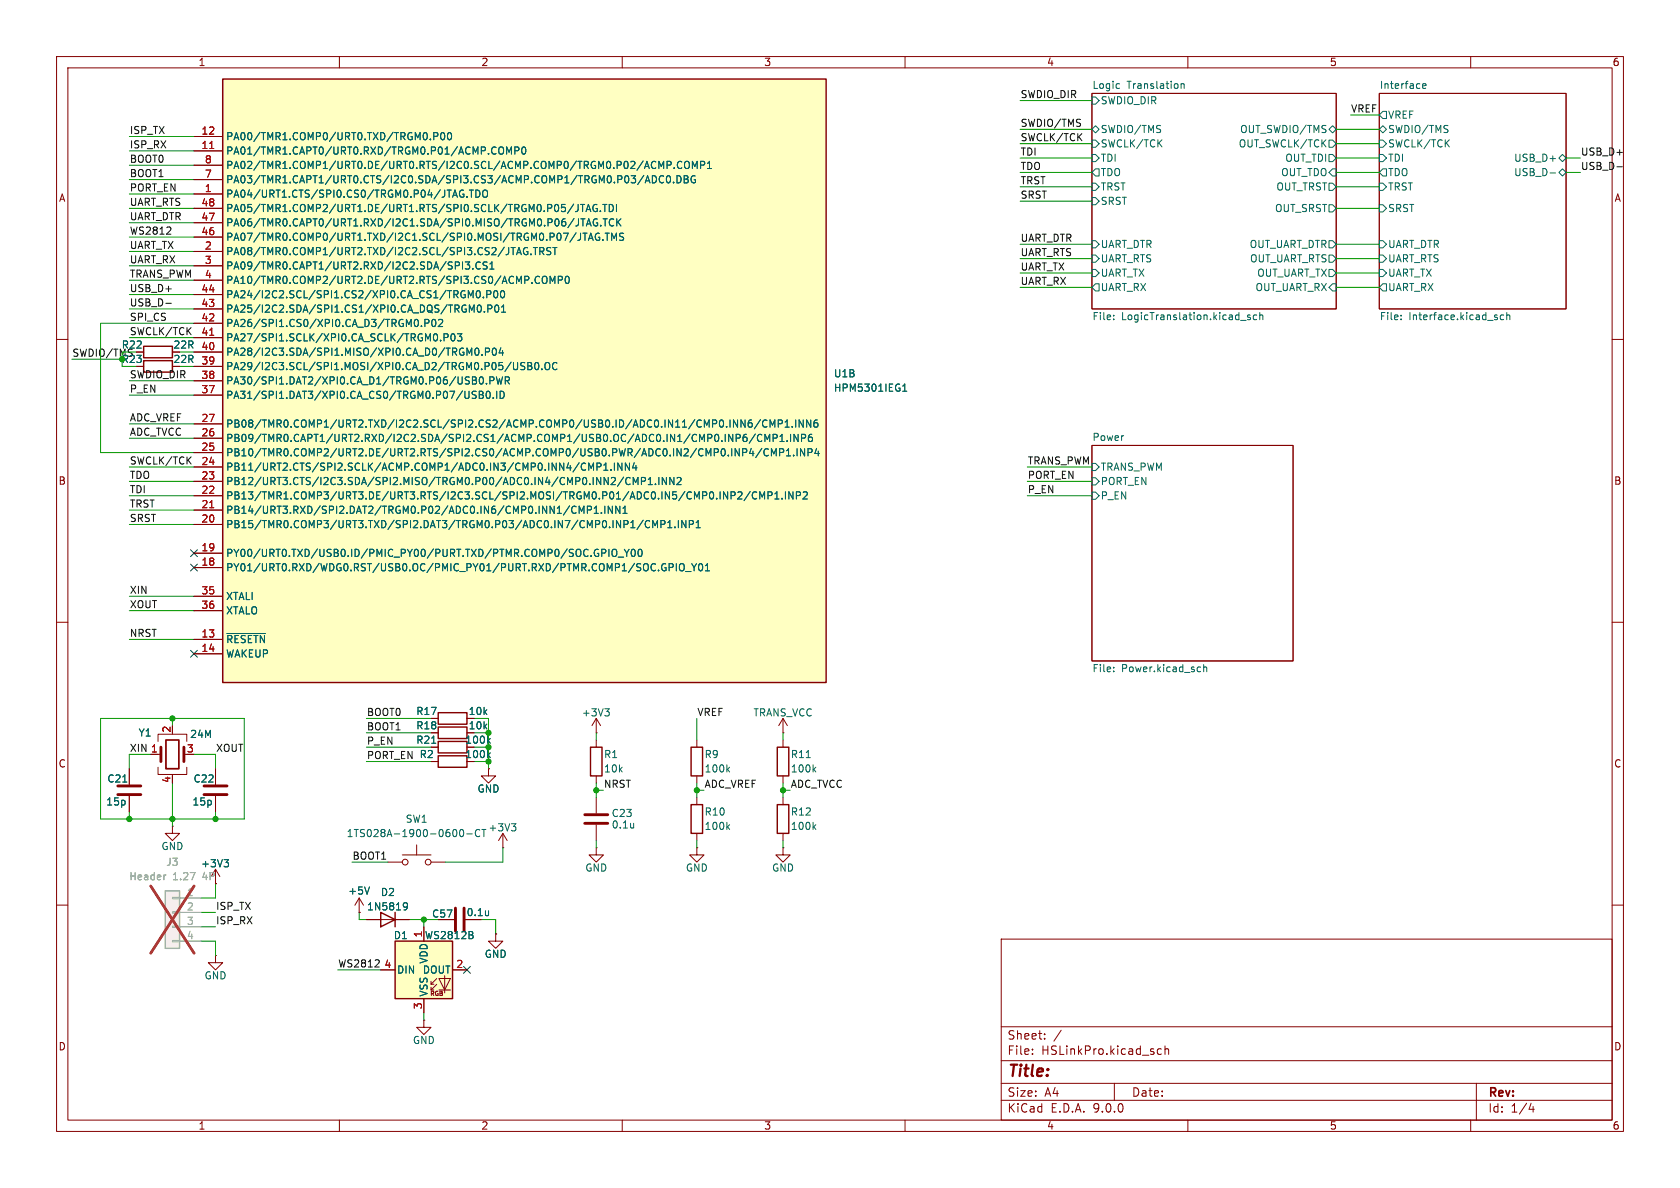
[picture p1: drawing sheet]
<svg xmlns="http://www.w3.org/2000/svg" width="297mm" height="210mm" viewBox="0 0 297 210" stroke-linecap="round" stroke-linejoin="round" font-family="sans-serif">
<defs><g id="words">
<text font-size="2.8" fill="#840000" x="178" y="190.9">Title:</text>
<g font-size="2.1" fill="#840000">
<text x="178" y="184">Sheet:</text>
<text x="178" y="186.7">File:</text>
<text x="184.1" y="186.7">HSLinkPro.kicad_sch</text>
<text x="178" y="196.9">KiCad</text>
<text x="178" y="194.1">Size:</text>
<text x="184.7" y="194.1">A4</text>
<text x="185.7" y="196.9">E.D.A.</text>
<text x="193.3" y="196.9">9.0.0</text>
<text x="200" y="194.1">Date:</text>
<text x="263" y="194.3">Rev:</text>
<text x="263" y="196.9">Id:</text>
<text x="267.1" y="196.9">1/4</text>
</g>
<g font-size="1.8" fill="#840000">
<text x="35" y="11.9">1</text>
<text x="85" y="11.9">2</text>
<text x="135" y="11.9">3</text>
<text x="185" y="11.9">4</text>
<text x="235" y="11.9">5</text>
<text x="285" y="11.9">6</text>
<text x="10.3" y="35.9">A</text>
<text x="285.3" y="35.9">A</text>
<text x="30.6" y="64.4">22R</text>
<text x="30.6" y="61.8">22R</text>
<text x="10.3" y="85.9">B</text>
<text x="285.3" y="85.9">B</text>
<text x="82.2" y="131.7">100k</text>
<text x="82.8" y="129.1">10k</text>
<text x="82.8" y="126.6">10k</text>
<text x="10.3" y="135.9">C</text>
<text x="82.2" y="134.2">100k</text>
<text x="285.3" y="135.9">C</text>
<text x="82.4" y="162.2">0.1u</text>
<text x="10.3" y="185.9">D</text>
<text x="285.3" y="185.9">D</text>
<text x="35" y="199.9">1</text>
<text x="85" y="199.9">2</text>
<text x="135" y="199.9">3</text>
<text x="185" y="199.9">4</text>
<text x="235" y="199.9">5</text>
<text x="285" y="199.9">6</text>
</g>
<g font-size="1.8" fill="#0f0f0f">
<text x="180.3" y="17.4">SWDIO_DIR</text>
<text x="22.9" y="23.8">ISP_TX</text>
<text x="180.3" y="22.5">SWDIO/TMS</text>
<text x="238.8" y="20">VREF</text>
<text x="22.9" y="28.9">BOOT0</text>
<text x="22.9" y="26.3">ISP_RX</text>
<text x="180.3" y="27.6">TDI</text>
<text x="180.3" y="25.1">SWCLK/TCK</text>
<text x="279.4" y="27.6">USB_D+</text>
<text x="22.9" y="33.9">PORT_EN</text>
<text x="22.9" y="31.4">BOOT1</text>
<text x="180.3" y="35.2">SRST</text>
<text x="180.3" y="32.7">TRST</text>
<text x="180.3" y="30.1">TDO</text>
<text x="279.4" y="30.1">USB_D-</text>
<text x="22.9" y="36.5">UART_RTS</text>
<text x="22.9" y="41.6">WS2812</text>
<text x="22.9" y="39">UART_DTR</text>
<text x="22.9" y="44.1">UART_TX</text>
<text x="22.9" y="46.6">UART_RX</text>
<text x="180.3" y="42.8">UART_DTR</text>
<text x="180.3" y="45.4">UART_RTS</text>
<text x="180.3" y="47.9">UART_TX</text>
<text x="22.9" y="49.2">TRANS_PWM</text>
<text x="22.9" y="51.7">USB_D+</text>
<text x="180.3" y="50.5">UART_RX</text>
<text x="22.9" y="56.8">SPI_CS</text>
<text x="22.9" y="59.3">SWCLK/TCK</text>
<text x="22.9" y="54.3">USB_D-</text>
<text x="22.9" y="69.5">P_EN</text>
<text x="22.9" y="67">SWDIO_DIR</text>
<text x="22.9" y="74.6">ADC_VREF</text>
<text x="22.9" y="77.1">ADC_TVCC</text>
<text x="22.9" y="82.2">SWCLK/TCK</text>
<text x="181.6" y="82.2">TRANS_PWM</text>
<text x="22.9" y="89.8">TRST</text>
<text x="22.9" y="87.3">TDI</text>
<text x="22.9" y="84.7">TDO</text>
<text x="181.6" y="84.7">PORT_EN</text>
<text x="181.6" y="87.3">P_EN</text>
<text x="22.9" y="92.4">SRST</text>
<text x="22.9" y="107.6">XOUT</text>
<text x="22.9" y="105.1">XIN</text>
<text x="22.9" y="112.7">NRST</text>
<text x="64.8" y="131.7">P_EN</text>
<text x="64.8" y="129.2">BOOT1</text>
<text x="64.8" y="126.7">BOOT0</text>
<text x="123.2" y="126.7">VREF</text>
<text x="22.9" y="133">XIN 1</text>
<text x="38.1" y="133">XOUT</text>
<text x="64.8" y="134.3">PORT_EN R2</text>
<text x="106.7" y="139.4">NRST</text>
<text x="124.5" y="139.4">ADC_VREF</text>
<text x="139.7" y="139.4">ADC_TVCC</text>
<text x="62.2" y="152.1">BOOT1</text>
<text x="38.1" y="160.9">ISP_TX</text>
<text x="38.1" y="163.5">ISP_RX</text>
<text x="59.7" y="171.1">WS2812</text>
</g>
<g font-size="1.8" fill="#006464">
<text x="193" y="15.8">Logic</text>
<text x="199.2" y="15.8">Translation</text>
<text x="243.8" y="15.8">Interface</text>
<text x="194.5" y="18.6">SWDIO_DIR</text>
<text x="194.5" y="23.7">SWDIO/TMS</text>
<text x="219.1" y="23.7">OUT_SWDIO/TMS</text>
<text x="245.3" y="21.2">VREF</text>
<text x="245.3" y="23.7">SWDIO/TMS</text>
<text x="39.9" y="25">PA00/TMR1.COMP0/URT0.TXD/TRGM0.P00</text>
<text x="39.9" y="27.5">PA01/TMR1.CAPT0/URT0.RXD/TRGM0.P01/ACMP.COMP0</text>
<text x="194.5" y="26.3">SWCLK/TCK</text>
<text x="194.5" y="28.8">TDI</text>
<text x="218.9" y="26.3">OUT_SWCLK/TCK</text>
<text x="227.1" y="28.8">OUT_TDI</text>
<text x="245.3" y="28.8">TDI</text>
<text x="245.3" y="26.3">SWCLK/TCK</text>
<text x="267.6" y="28.8">USB_D+</text>
<text x="39.9" y="30.1">PA02/TMR1.COMP1/URT0.DE/URT0.RTS/I2C0.SCL/ACMP.COMP0/TRGM0.P02/ACMP.COMP1</text>
<text x="39.9" y="32.6">PA03/TMR1.CAPT1/URT0.CTS/I2C0.SDA/SPI3.CS3/ACMP.COMP1/TRGM0.P03/ADC0.DBG</text>
<text x="39.9" y="35.2">PA04/URT1.CTS/SPI0.CS0/TRGM0.P04/JTAG.TDO</text>
<text x="194.5" y="33.9">TRST</text>
<text x="194.5" y="31.3">TDO</text>
<text x="225.5" y="33.9">OUT_TRST</text>
<text x="226.4" y="31.3">OUT_TDO</text>
<text x="245.3" y="33.9">TRST</text>
<text x="245.3" y="31.3">TDO</text>
<text x="267.6" y="31.3">USB_D-</text>
<text x="39.9" y="37.7">PA05/TMR1.COMP2/URT1.DE/URT1.RTS/SPI0.SCLK/TRGM0.P05/JTAG.TDI</text>
<text x="39.9" y="40.2">PA06/TMR0.CAPT0/URT1.RXD/I2C1.SDA/SPI0.MISO/TRGM0.P06/JTAG.TCK</text>
<text x="194.5" y="36.4">SRST</text>
<text x="225.3" y="37.7">OUT_SRST</text>
<text x="245.3" y="37.7">SRST</text>
<text x="39.9" y="42.8">PA07/TMR0.COMP0/URT1.TXD/I2C1.SCL/SPI0.MOSI/TRGM0.P07/JTAG.TMS</text>
<text x="39.9" y="45.3">PA08/TMR0.COMP1/URT2.TXD/I2C2.SCL/SPI3.CS2/JTAG.TRST</text>
<text x="39.9" y="47.9">PA09/TMR0.CAPT1/URT2.RXD/I2C2.SDA/SPI3.CS1</text>
<text x="194.5" y="46.6">UART_RTS</text>
<text x="194.5" y="44">UART_DTR</text>
<text x="220.8" y="44">OUT_UART_DTR</text>
<text x="220.9" y="46.6">OUT_UART_RTS</text>
<text x="245.3" y="46.6">UART_RTS</text>
<text x="245.3" y="44">UART_DTR</text>
<text x="39.9" y="50.4">PA10/TMR0.COMP2/URT2.DE/URT2.RTS/SPI3.CS0/ACMP.COMP0</text>
<text x="39.9" y="52.9">PA24/I2C2.SCL/SPI1.CS2/XPI0.CA_CS1/TRGM0.P00</text>
<text x="194.5" y="49.1">UART_TX</text>
<text x="194.5" y="51.7">UART_RX</text>
<text x="221.9" y="51.7">OUT_UART_RX</text>
<text x="222.2" y="49.1">OUT_UART_TX</text>
<text x="245.3" y="49.1">UART_TX</text>
<text x="245.3" y="51.7">UART_RX</text>
<text x="39.9" y="55.5">PA25/I2C2.SDA/SPI1.CS1/XPI0.CA_DQS/TRGM0.P01</text>
<text x="39.9" y="58">PA26/SPI1.CS0/XPI0.CA_D3/TRGM0.P02</text>
<text x="193" y="56.9">File:</text>
<text x="198.3" y="56.9">LogicTranslation.kicad_sch</text>
<text x="243.8" y="56.9">File:</text>
<text x="249.1" y="56.9">Interface.kicad_sch</text>
<text x="21.4" y="61.8">R22</text>
<text x="39.9" y="60.6">PA27/SPI1.SCLK/XPI0.CA_SCLK/TRGM0.P03</text>
<text x="39.9" y="63.1">PA28/I2C3.SDA/SPI1.MISO/XPI0.CA_D0/TRGM0.P04</text>
<text x="39.9" y="65.6">PA29/I2C3.SCL/SPI1.MOSI/XPI0.CA_D2/TRGM0.P05/USB0.OC</text>
<text x="39.9" y="68.2">PA30/SPI1.DAT2/XPI0.CA_D1/TRGM0.P06/USB0.PWR</text>
<text x="39.9" y="70.7">PA31/SPI1.DAT3/XPI0.CA_CS0/TRGM0.P07/USB0.ID</text>
<text x="147.3" y="66.9">U1B</text>
<text x="147.3" y="69.4">HPM5301IEG1</text>
<text x="39.9" y="75.8">PB08/TMR0.COMP1/URT2.TXD/I2C2.SCL/SPI2.CS2/ACMP.COMP0/USB0.ID/ADC0.IN11/CMP0.INN6/CMP1.INN6</text>
<text x="39.9" y="78.3">PB09/TMR0.CAPT1/URT2.RXD/I2C2.SDA/SPI2.CS1/ACMP.COMP1/USB0.OC/ADC0.IN1/CMP0.INP6/CMP1.INP6</text>
<text x="39.9" y="80.9">PB10/TMR0.COMP2/URT2.DE/URT2.RTS/SPI2.CS0/ACMP.COMP0/USB0.PWR/ADC0.IN2/CMP0.INP4/CMP1.INP4</text>
<text x="39.9" y="83.4">PB11/URT2.CTS/SPI2.SCLK/ACMP.COMP1/ADC0.IN3/CMP0.INN4/CMP1.INN4</text>
<text x="193" y="78">Power</text>
<text x="194.5" y="83.4">TRANS_PWM</text>
<text x="39.9" y="86">PB12/URT3.CTS/I2C3.SDA/SPI2.MISO/TRGM0.P00/ADC0.IN4/CMP0.INN2/CMP1.INN2</text>
<text x="39.9" y="88.5">PB13/TMR1.COMP3/URT3.DE/URT3.RTS/I2C3.SCL/SPI2.MOSI/TRGM0.P01/ADC0.IN5/CMP0.INP2/CMP1.INP2</text>
<text x="194.5" y="86">PORT_EN</text>
<text x="194.5" y="88.5">P_EN</text>
<text x="39.9" y="91">PB14/URT3.RXD/SPI2.DAT2/TRGM0.P02/ADC0.IN6/CMP0.INN1/CMP1.INN1</text>
<text x="39.9" y="93.6">PB15/TMR0.COMP3/URT3.TXD/SPI2.DAT3/TRGM0.P03/ADC0.IN7/CMP0.INP1/CMP1.INP1</text>
<text x="39.9" y="98.7">PY00/URT0.TXD/USB0.ID/PMIC_PY00/PURT.TXD/PTMR.COMP0/SOC.GPIO_Y00</text>
<text x="39.9" y="101.2">PY01/URT0.RXD/WDG0.RST/USB0.OC/PMIC_PY01/PURT.RXD/PTMR.COMP1/SOC.GPIO_Y01</text>
<text x="39.9" y="106.3">XTALI</text>
<text x="39.9" y="108.8">XTALO</text>
<text x="39.9" y="113.9">~{RESETN}</text>
<text x="39.9" y="116.4">WAKEUP</text>
<text x="193" y="119.2">File:</text>
<text x="198.3" y="119.2">Power.kicad_sch</text>
<text x="24.4" y="130.4">Y1</text>
<text x="33.5" y="130.7">24M</text>
<text x="73.5" y="129.1">R18</text>
<text x="73.5" y="131.7">R21</text>
<text x="73.5" y="126.6">R17</text>
<text x="102.8" y="126.8">+3V3</text>
<text x="133.1" y="126.8">TRANS_VCC</text>
<text x="74.1" y="134.2">R2</text>
<text x="106.7" y="134.2">R1</text>
<text x="106.7" y="136.8">10k</text>
<text x="124.5" y="134.2">R9</text>
<text x="124.5" y="136.8">100k</text>
<text x="139.7" y="134.2">R11</text>
<text x="139.7" y="136.8">100k</text>
<text x="18.7" y="142.6">15p</text>
<text x="18.9" y="138.5">C21</text>
<text x="33.9" y="142.6">15p</text>
<text x="34.1" y="138.5">C22</text>
<text x="84.3" y="140.3">GND</text>
<text x="61.2" y="148.2">1TS028A-1900-0600-CT</text>
<text x="71.6" y="145.6">SW1</text>
<text x="86.3" y="147.2">+3V3</text>
<text x="108" y="144.6">C23</text>
<text x="108" y="146.7">0.1u</text>
<text x="124.5" y="144.4">R10</text>
<text x="124.5" y="146.9">100k</text>
<text x="139.7" y="144.4">R12</text>
<text x="139.7" y="146.9">100k</text>
<text x="28.4" y="150.5">GND</text>
<text x="35.5" y="153.5">+3V3</text>
<text x="103.4" y="154.3">GND</text>
<text x="121.2" y="154.3">GND</text>
<text x="136.4" y="154.3">GND</text>
<text x="61.5" y="158.3">+5V</text>
<text x="64.8" y="161.1">1N5819</text>
<text x="67.2" y="158.6">D2</text>
<text x="69.5" y="166.2">D1</text>
<text x="75" y="166.2">WS2812B</text>
<text x="76.3" y="162.4">C57</text>
<text x="36.1" y="173.3">GND</text>
<text x="70.1" y="172.3">DIN</text>
<text x="74.7" y="172.3">DOUT</text>
<text x="75.8" y="170.5" transform="rotate(-90 75.8 170.5)">VDD</text>
<text x="85.6" y="169.5">GND</text>
<text x="75.8" y="176.3" transform="rotate(-90 75.8 176.3)">VSS</text>
<text x="72.9" y="184.8">GND</text>
</g>
<g font-size="1.8" fill="#a90000">
<text x="35.5" y="23.9">12</text>
<text x="35.5" y="26.4">11</text>
<text x="36.1" y="29">8</text>
<text x="36.1" y="31.5">7</text>
<text x="36.1" y="34">1</text>
<text x="35.5" y="36.6">48</text>
<text x="35.5" y="39.1">47</text>
<text x="35.5" y="41.7">46</text>
<text x="36.1" y="44.2">2</text>
<text x="36.1" y="46.7">3</text>
<text x="35.5" y="51.8">44</text>
<text x="36.1" y="49.3">4</text>
<text x="35.5" y="54.4">43</text>
<text x="35.5" y="56.9">42</text>
<text x="35.5" y="59.4">41</text>
<text x="35.5" y="62">40</text>
<text x="35.5" y="64.5">39</text>
<text x="35.5" y="67.1">38</text>
<text x="35.5" y="69.6">37</text>
<text x="35.5" y="74.7">27</text>
<text x="35.5" y="77.2">26</text>
<text x="35.5" y="79.8">25</text>
<text x="35.5" y="82.3">24</text>
<text x="35.5" y="84.8">23</text>
<text x="35.5" y="87.4">22</text>
<text x="35.5" y="89.9">21</text>
<text x="35.5" y="92.5">20</text>
<text x="35.5" y="97.5">19</text>
<text x="35.5" y="100.1">18</text>
<text x="35.5" y="105.2">35</text>
<text x="35.5" y="107.7">36</text>
<text x="35.5" y="112.8">13</text>
<text x="35.5" y="115.3">14</text>
<text x="30.2" y="129.6" transform="rotate(-90 30.2 129.6)">2</text>
<text x="26.6" y="133.1">1</text>
<text x="32.9" y="133.1">3</text>
<text x="30.2" y="138.5" transform="rotate(-90 30.2 138.5)">4</text>
<text x="74.7" y="165.8" transform="rotate(-90 74.7 165.8)">1</text>
<text x="67.9" y="171.2">4</text>
<text x="80.6" y="171.2">2</text>
<text x="74.7" y="178.5" transform="rotate(-90 74.7 178.5)">3</text>
</g>
<g font-size="1.8" fill="#009600">
<text x="12.7" y="63.2">SWDIO/TMS</text>
<text x="21.4" y="64.4">R23</text>
</g>
<g font-size="1.8" fill="#989898">
<text x="22.8" y="155.8">Header</text>
<text x="29.3" y="153.3">J3</text>
<text x="30.5" y="155.8">1.27</text>
<text x="35.9" y="155.8">4P</text>
</g>
<g font-size="1.8" fill="#aaa">
<text x="32.9" y="158.5">1</text>
<text x="32.9" y="161">2</text>
<text x="32.9" y="163.6">3</text>
<text x="32.9" y="166.1">4</text>
</g>
<text font-size="1.1" fill="#840000" x="75.9" y="176.3">RGB</text>
</g></defs>
<g fill="none" stroke="#840000" stroke-width=".18">
<path d="M10 10h277v190h-277zM12 12h273v186h-273zM60 10v2M110 10v2M160 10v2M193 16.5h43.2v38.1h-43.2zM210 10v2M243.8 16.5h33.1v38.1h-33.1zM260 10v2M10 60h2M193 78.7h35.6v38.1h-35.6zM285 60h2"/>
<path d="M10 110h2M285 110h2M76.2 129.5h1.3M76.2 134.6h1.3M76.2 132.1h1.3M10 160h2M177 166h108v32h-108zM285 160h2M60 198v2M110 198v2M160 198v2M177 194.5h108"/>
<path d="M177 191.5h108M177 187.5h108M177 181.5h108M182.5 186.3v.1M182.5 185.5v.1M184.7 183.6v.1M184.7 182.8v.1M187.6 182.1l-1.3 2M197 191.5v3M205.3 185.5l-.4-.1-.3 .3v.4l.1 .2h.6M206 185.5l.2-.1 .3 .1 .1 .9M206 184.9v1.5"/>
<path d="M210 198v2M260 198v2M261 191.5v6.5M270.7 195l-.4 1.1h.9M271 195.6v1"/>
</g>
<g fill="none" stroke="#006464" stroke-width=".18">
<path d="M193 17.1h.7l.6 .7-.6 .6h-.7zM197.8 14.8h.1M197.9 15.6h-.1M208.8 14.9l.2-.1h.3v.8M208.8 14.8v.8M244.5 19.7h.6v1.3h-.6l-.7-.7zM251.5 15.2l.6-.1-.1-.3h-.3l-.2 .2 .1 .6h.4M193 32.4h.7l.6 .6-.6 .7h-.7zM193 34.9h.7l.6 .7-.6 .6h-.7zM193 24.8h.7l.6 .6-.6 .6h-.7zM193 27.3h.7l.6 .6-.6 .7h-.7zM193.7 29.8h.6v1.3h-.6l-.7-.6z"/>
<path d="M193.7 22.2l.6 .7-.6 .6-.7-.6zM234.9 32.4h.7l.6 .6-.6 .7h-.7zM234.9 36.2h.7l.6 .6-.6 .7h-.7zM234.9 24.8h.7l.6 .6-.6 .6h-.7zM234.9 27.3h.7l.6 .6-.6 .7h-.7zM235.6 29.8h.6v1.3h-.6l-.7-.6zM235.6 22.2l.6 .7-.6 .6-.7-.6zM243.8 32.4h.7l.6 .6-.6 .7h-.7zM243.8 27.3h.7l.6 .6-.6 .7h-.7zM243.8 24.8h.7l.6 .6-.6 .6h-.7zM243.8 36.2h.7l.6 .6-.6 .7h-.7zM244.5 22.2l.6 .7-.6 .6-.7-.6z"/>
<path d="M244.5 29.8h.6v1.3h-.6l-.7-.6zM274 30.6h1M275.6 27.9l.6-.6 .7 .6-.7 .7zM275.6 30.5l.6-.7 .7 .7-.7 .6zM193 47.6h.7l.6 .7-.6 .6h-.7zM193 45.1h.7l.6 .6-.6 .7h-.7zM193 42.5h.7l.6 .7-.6 .6h-.7zM193.7 50.2h.6v1.2h-.6l-.7-.6zM196.9 55.7v.2M196.9 56.4v.1M219.3 56.6h1M221 55.7h-.3l-.2 .2 .1 .1 .4 .2v.3h-.5"/>
<path d="M222.2 55.7h-.4l-.2 .2 .1 .6h.5M222.7 55.8l.2-.1h.3l.1 .8M222.7 55.2v1.3M234.9 47.6h.7l.6 .7-.6 .6h-.7zM234.9 45.1h.7l.6 .6-.6 .7h-.7zM234.9 42.5h.7l.6 .7-.6 .6h-.7zM235.6 50.2h.6v1.2h-.6l-.7-.6zM243.8 47.6h.7l.6 .7-.6 .6h-.7zM243.8 45.1h.7l.6 .6-.6 .7h-.7zM243.8 42.5h.7l.6 .7-.6 .6h-.7zM244.5 50.2h.6v1.2h-.6l-.7-.6zM247.7 56.4v.1"/>
<path d="M247.7 55.7v.2M265.8 55.7h-.3l-.3 .2 .1 .6h.5M266.4 55.8l.2-.1h.3v.8M266.4 55.2v1.3M193 81.9h.7l.6 .7-.6 .6h-.7zM193 84.5h.7l.6 .6-.6 .6h-.7zM193 87h.7l.6 .6-.6 .7h-.7zM196.9 118.6v.1M196.9 118v.1M212.1 117.9l.2 .1M212.3 118.7h-.2M212.8 117.5v1.2"/>
<path d="M212.8 118l.2-.1 .3 .1v.7M76.3 131.4h.7M86.3 133.4l.4 .5M86.3 130.9l.4 .5M86.7 133.1l-.5 .5M86.7 130.5l-.5 .5"/>
</g>
<path d="M77.5 128.5h5v2.1h-5zM77.5 133.6h5v2h-5zM77.5 131.1h5v2h-5z" fill="none" stroke="#840000" stroke-width=".25"/>
<path d="M69.8 166.4h10.2v10.1h-10.2z" fill="#ffffc2"/>
<g fill="none" stroke="#840000" stroke-width=".18">
<path d="M24.1 64.8h1.3M24.1 62.2h1.3M26.7 133.4h1.7M27.9 131.1v-1.3h5.1v1.3M27.9 135.6v1.3h5.1v-1.3M30.5 136.9v.3M105.4 129.5h.1M105.4 127v2.5M105.4 130.8v1.3M105.4 137.2v1.2M105.4 127l-.8 1.3M105.4 127l.8 1.3"/>
<path d="M30.5 146.1v1.2h1.2l-1.2 1.3-1.3-1.3h1.3M30.5 146.1h.1M38.1 153.7l-.8 1.2M38.1 153.7l.8 1.2M38.1 153.7v2.5M63.5 158.8l-.8 1.2M63.5 158.8l.8 1.2M63.5 158.8v2.5M68.6 152.4h2.5M71.1 151.1h5.1M73.7 149.4v1.7M76.2 152.4h2.5"/>
<path d="M88.9 149.9h.1M88.9 147.3l-.8 1.3M88.9 147.3l.8 1.3M88.9 147.3v2.6M123.2 149.9v1.2h1.3l-1.3 1.3-1.3-1.3h1.3M123.2 149.9h.1M123.2 141v1.2M123.2 147.3v1.3M138.4 149.9v1.2h1.3l-1.3 1.3-1.2-1.3h1.2M138.4 149.9h.1M138.4 141v1.2M138.4 147.3v1.3"/>
<path d="M38.1 168.9v1.3h1.3l-1.3 1.3-1.3-1.3h1.3M38.1 168.9h.1M63.5 161.3h.1M64.8 162.6h7.6M67.3 171.5h2.5M74.9 163.8v2.6M74.9 176.5v2.6M76.2 174h.5M76.2 175h.5M77.2 173l-1 1v-.5M77.2 174l-1 1v-.5M77.6 173h2l-1 2z"/>
<path d="M77.6 175h2M78.6 172.5v3M80 171.5h2.5M74.9 180.3v1.3h1.3l-1.3 1.3-1.2-1.3h1.2M74.9 180.3h.1"/>
<circle cx="71.6" cy="152.4" r=".51"/>
<circle cx="75.7" cy="152.4" r=".51"/>
</g>
<path d="M25.4 63.8h5.1v2h-5.1zM25.4 61.2h5.1v2h-5.1zM104.4 132.1h2v5.1h-2zM122.2 142.2h2v5.1h-2zM137.4 142.2h2v5.1h-2zM67.3 161.3l2.5 1.3-2.5 1.2zM69.8 166.4h10.2v10.1h-10.2zM69.8 161.3v2.5" fill="none" stroke="#840000" stroke-width=".25"/>
<g fill="none" stroke="#006464" stroke-width=".18">
<path d="M106.9 125.3h.8l-.4 .5M107.5 125.8l.2 .2v.3l-.2 .3M39.6 152h.8l-.4 .4M40.2 152.4l.2 .3v.3l-.2 .2M65.3 156.8l-.4 1.3M71.4 159.6h.4l.2 .1a.84 .84 0 0 1-.3 1.2h-.3M81.4 146.8l.2-.2a.68 .68 0 0 1 .4 .7 .68 .68 0 0 1-.4 .6l-.2-.1-.2-.4zM82.5 147.4h1M84.8 146.8a.6 .6 0 0 0-.8 .4 .6 .6 0 0 0 .6 .7l.2-.1M85.2 146.6h.7M85.5 146.6v1.3M90.4 145.6h.8l-.4 .5"/>
<path d="M91 146.1l.2 .2v.3l-.2 .3M128.6 146.1l.4 .5M129 145.8l-.5 .5M143.9 146.1l.3 .5M144.2 145.8l-.5 .5M72 160.1l-.2 .3-.4-.1M83.5 165.3l.1 .2-.1 .4M83.5 164.8v.3"/>
</g>
<path d="M28.4 132.1v2.5M32.5 132.1v2.5" fill="none" stroke="#840000" stroke-width=".51"/>
<path d="M29.3 130.8h2.3v5.1h-2.3z" fill="none" stroke="#840000" stroke-width=".3"/>
<path d="M39.4 14h106.6v106.7h-106.6z" fill="#ffffc2"/>
<path d="M39.4 14h106.6v106.7h-106.6z" fill="none" stroke="#840000" stroke-width=".25"/>
<g fill="none" stroke="#840000" stroke-width=".18">
<path d="M34.3 24.1h5.1M34.3 26.7h5.1M34.3 29.2h5.1M34.3 31.8h5.1M34.3 34.3h5.1M34.3 36.8h5.1M34.3 39.4h5.1M34.3 41.9h5.1M34.3 44.5h5.1M34.3 47h5.1M34.3 49.5h5.1M34.3 52.1h5.1"/>
<path d="M34.3 54.6h5.1M34.3 57.2h5.1M34.3 59.7h5.1M34.3 62.2h5.1M34.3 64.8h5.1M34.3 67.3h5.1M34.3 69.9h5.1M34.3 74.9h5.1M34.3 77.5h5.1M34.3 80h5.1M34.3 82.6h5.1M34.3 85.1h5.1"/>
<path d="M34.3 87.6h5.1M34.3 90.2h5.1M34.3 92.7h5.1M34.3 97.8h5.1M34.3 100.3h5.1M34.3 105.4h5.1M34.3 108h5.1M34.3 113h5.1M34.3 115.6h5.1M22.9 135.9v2.8M38.1 135.9v2.8M138.4 129.5h.1"/>
<path d="M138.4 127l-.7 1.3M138.4 127l.8 1.3M138.4 127v2.5M22.9 140.7v2.8M38.1 140.7v2.8M105.4 149.9v1.2h1.3l-1.3 1.3-1.3-1.3h1.3M105.4 149.9h.1M105.4 141v2.8M105.4 145.8v2.8M77.5 162.6h2.8M87.6 165.1v1.3h1.3l-1.3 1.2-1.2-1.2h1.2M87.6 165.1h.1"/>
</g>
<g fill="none" stroke="#006464" stroke-width=".18">
<path d="M76.7 24.1l.6-.1 .1-.1v-.3l-.7-.2v1.3M78 23.6l.2-.2a.68 .68 0 0 1 .4 .7 .68 .68 0 0 1-.4 .6l-.2-.1-.1-.4zM79.3 23.5l.1-.1a.68 .68 0 0 1 .4 .7 .68 .68 0 0 1-.4 .6 .84 .84 0 0 1-.1-1.2zM81.6 33.6l.3 .1M81.8 34.3h.2v.4l-.4 .2M82.6 34.7v.2M83 33.6h.7M83.3 33.6v1.3M84.1 33.6a.64 .64 0 0 1 .8 .6 .64 .64 0 0 1-.8 .7zM85.5 33.7l.1-.1a.43 .43 0 0 1 .6 .4v.4a.42 .42 0 0 1-.4 .5 .42 .42 0 0 1-.5-.5v-.4zM88.2 26.2l.3-.2a.43 .43 0 0 1 .5 .4v.4a.43 .43 0 0 1-.3 .4 .43 .43 0 0 1-.5-.1M89.6 27.2v-1.2l.4 .9 .4-.9v1.2"/>
<path d="M91 26.6h.6l.1-.2v-.3l-.7-.1v1.2M92.4 26.1l.1-.1a.68 .68 0 0 1 .5 .6 .68 .68 0 0 1-.5 .6l-.1-.1-.2-.3zM102.2 36.1v.9l-.2 .3M102.6 36.1h.8M102.7 38.7h.7M103 36.1v1.3M103.1 38.7v1.2M103.6 37.4l.4-1.3 .4 1.3M103.7 39.9l.4-1.2 .4 1.2M103.7 37h.6M103.8 39.6h.6M105.5 36.2a.59 .59 0 0 0-.7 .6 .59 .59 0 0 0 .7 .5l.1-.4h-.2"/>
<path d="M105.6 38.7a.59 .59 0 0 0-.7 .6 .59 .59 0 0 0 .7 .6l.1-.5h-.3M106.1 37.3v.1M106.2 39.8v.1M106.6 36.1h.7M106.6 38.7h.7M106.9 36.1v1.3M107 38.7v1.2M107.7 36.1a.64 .64 0 0 1 .7 .7 .64 .64 0 0 1-.7 .6zM108.5 38.8a.6 .6 0 0 0-.8 .4 .6 .6 0 0 0 .6 .7l.2-.1M109 36.1v1.3M109 38.7v1.2M109.2 39.2l.6 .7"/>
<path d="M109.8 38.7l-.8 .7M114.1 32.3l.4-1.2 .4 1.2M114.2 32h.6M115.3 31.1a.64 .64 0 0 1 .8 .6 .64 .64 0 0 1-.8 .6zM116.9 29.4l.4-.9v1.3M117.3 31.2a.6 .6 0 0 0-.8 .4 .6 .6 0 0 0 .6 .7l.2-.1M117.9 29.2l.6-.1 .2-.2-.1-.3-.7-.1v1.3M118 31.1h.1a.68 .68 0 0 1 .5 .6 .68 .68 0 0 1-.5 .6 .84 .84 0 0 1-.1-1.2zM119.1 32.2v.1M119.2 29.7v.1M119.7 31.1a.64 .64 0 0 1 .7 .6 .64 .64 0 0 1-.7 .6zM120.5 28.6a.6 .6 0 0 0-.8 .5 .6 .6 0 0 0 .6 .7l.2-.1"/>
<path d="M121 31.1h.4l.2 .2-.2 .4 .2 .1 .1 .3-.3 .2h-.4zM121 31.7h.4M121.2 28.6l.1-.1a.43 .43 0 0 1 .6 .4v.5a.42 .42 0 0 1-.5 .4 .42 .42 0 0 1-.4-.4v-.5zM122.4 29.8v-1.3l.4 .9 .5-.9v1.3M122.9 31.1a.59 .59 0 0 0-.7 .6 .59 .59 0 0 0 .7 .6l.1-.5h-.3M123.9 29.2l.6-.1 .1-.2-.1-.3-.6-.1v1.3M125.1 29.8h.7M125.1 28.9l.3-.4v1.3M73.8 56.5l.2 .4-.2 .8M74.5 57.6v.1M75.1 57.1h.6l.1-.2v-.3l-.7-.1v1.2M76.4 56.6l.2-.1a.68 .68 0 0 1 .5 .6 .68 .68 0 0 1-.5 .6l-.2-.1-.1-.4z"/>
<path d="M77.5 56.6l.5-.1 .3 .3-.8 .9h.8M78.5 59.7l.6-.1 .1-.2v-.3l-.7-.1v1.3M79.9 59.1l.1-.1a.68 .68 0 0 1 .5 .6 .68 .68 0 0 1-.5 .7 .84 .84 0 0 1-.1-1.2zM80.9 59h.7l-.4 .5 .4 .1v.5l-.2 .2-.5-.2M82.3 46.3h.7l-.4 .5 .4 .1v.5l-.2 .2-.5-.2M82.8 51.4l.4 .9 .4-.9v1.2M83.4 54.8l.4-.9v1.3M83.6 47.4v.2M84.4 51.4h.1a.68 .68 0 0 1 .4 .6 .68 .68 0 0 1-.4 .6 .84 .84 0 0 1-.1-1.2zM84.5 54l.2-.1a.68 .68 0 0 1 .4 .7 .68 .68 0 0 1-.4 .6 .84 .84 0 0 1-.2-1.2zM84.9 46.4a.6 .6 0 0 0-.8 .4 .6 .6 0 0 0 .6 .8l.2-.2M85.5 52.5v.1"/>
<path d="M85.6 55.1v.1M86.1 52h.6l.1-.2-.1-.3-.6-.1v1.2M86.1 46.4l-.5-.1-.1 .1v.4l.5 .2 .1 .3-.2 .3-.5-.1M86.2 54.6l.6-.1 .2-.2-.1-.3-.7-.1v1.3M86.6 47.6h.7M86.6 46.7l.4-.4v1.3M87.4 51.5l.2-.1a.68 .68 0 0 1 .4 .6 .68 .68 0 0 1-.4 .6l-.2-.1-.1-.3zM87.6 54l.2-.1a.68 .68 0 0 1 .4 .7 .68 .68 0 0 1-.4 .6l-.2-.1-.1-.4zM88.7 51.4h.1a.68 .68 0 0 1 .4 .6 .68 .68 0 0 1-.4 .6 .84 .84 0 0 1-.1-1.2zM88.7 54.3l.3-.4v1.3M88.7 55.2h.7M92.5 44.5l.2 .3 .3 .2 .3-.1v-.4h-.2"/>
<path d="M93.3 43.8h-.5l-.3 .5M93.9 44.9v.1M94.3 43.8h.7M94.6 49.8l.4 .3 .4-.1M94.6 43.8v1.2M95.4 49l-.4-.2-.4 .3M95.4 44.4h.6l.2-.2-.1-.3-.7-.1v1.2M95.7 44.4l.5 .6M95.9 49l.3-.2a.43 .43 0 0 1 .5 .5v.4a.42 .42 0 0 1-.4 .4 .42 .42 0 0 1-.4-.4zM97.2 50.1v-1.3l.5 .9 .4-.9v1.3M97.4 43.8h-.5l-.2 .1v.3l.5 .3 .2 .3-.3 .2h-.5M97.7 43.8h.8"/>
<path d="M98.1 43.8v1.2M98.7 49.5l.6-.1 .1-.1v-.3l-.7-.2v1.3M100.1 48.9l.1-.1a.68 .68 0 0 1 .5 .7 .68 .68 0 0 1-.5 .6 .84 .84 0 0 1-.1-1.2zM103.1 41.2h.7M103.4 41.2v1.3M104 42.5l.4-1.3 .5 1.3M104.1 42.1h.6M106 41.3a.59 .59 0 0 0-.8 .6 .59 .59 0 0 0 .8 .5v-.5h-.2M106.6 42.4v.1M107 41.2h.7M107.3 41.2v1.3M108.1 42.5v-1.3l.5 .9 .4-.9v1.3"/>
<path d="M110.3 41.3l-.5-.1-.2 .1v.4l.5 .2 .2 .3-.3 .3-.5-.1M77.9 60.1v.2M83 62.4l.4-.9v1.3M83.5 69.5l.7 .6-.3 .3h-.4M84.1 61.7l.1-.2a.68 .68 0 0 1 .5 .7 .68 .68 0 0 1-.5 .6l-.1-.1-.2-.4zM84.2 69.2h-.5l-.2 .2M84.7 69.2h.5l.2 .2-.2 .4 .2 .1 .1 .3-.3 .2h-.5zM84.7 69.8h.5M84.9 66.7l.1-.1a.68 .68 0 0 1 .5 .7 .68 .68 0 0 1-.5 .6l-.1-.1-.2-.4zM85.2 62.7v.1M85.8 62.2l.6-.1 .1-.1v-.3l-.7-.2v1.3M86 67.8v.1"/>
<path d="M86.1 69.2h.1a.68 .68 0 0 1 .5 .6 .68 .68 0 0 1-.5 .6 .84 .84 0 0 1-.1-1.2zM86.6 67.3l.6-.1 .1-.2v-.3l-.7-.1v1.3M87.2 70.3v.1M87.2 61.6l.1-.1a.68 .68 0 0 1 .5 .7 .68 .68 0 0 1-.5 .6 .84 .84 0 0 1-.1-1.2zM87.8 66.6l.3 1.3 .2-.9 .2 .9 .3-1.3M87.8 69.2v1.2M88.4 69.2a.64 .64 0 0 1 .8 .6 .64 .64 0 0 1-.8 .6zM88.5 61.5l-.3 .9h.8M88.8 62v.8M89.3 67.3l.6-.1 .2-.2-.1-.3-.7-.1v1.3M89.6 67.3l.5 .6M91.5 64.1v1l-.2 .2"/>
<path d="M92.8 64.1h-.5l-.2 .1v.4l.6 .2 .1 .3-.3 .2h-.5M93.3 64.1h.4l.3 .2-.3 .4 .3 .1v.3l-.2 .2h-.5zM93.3 64.7h.4M94.7 64.1h.1a.68 .68 0 0 1 .5 .6 .68 .68 0 0 1-.5 .6 .84 .84 0 0 1-.1-1.2zM95.8 65.2v.1M96.4 64.3l.2-.2a.43 .43 0 0 1 .6 .4v.4a.42 .42 0 0 1-.4 .5 .42 .42 0 0 1-.5-.5zM98.5 64.2a.6 .6 0 0 0-.9 .4 .6 .6 0 0 0 .6 .7l.3-.1M131 74.2l.7 1.3v-1.3M132 76.8h-.4a.86 .86 0 0 0 0 1.2l.4-.1 .1-.4-.3-.2h-.2l-.2 .2M132.8 79.3l-.3 .9h.8M132.9 74.2l-.4 .1a.86 .86 0 0 0 0 1.2l.4-.1 .1-.4-.3-.3h-.2l-.2 .3M133.1 79.7v.9"/>
<path d="M133.5 76.7l-1.1 1.7M134.4 74.2l-1 1.6M134.7 79.3l-1.1 1.6M134.7 76.9a.6 .6 0 0 0-.9 .4 .6 .6 0 0 0 .6 .7l.3-.1M135.2 78v-1.2l.5 .9 .4-.9v1.2M135.6 74.4a.6 .6 0 0 0-.8 .4 .6 .6 0 0 0 .5 .7l.3-.1M135.8 79.4a.6 .6 0 0 0-.8 .5 .6 .6 0 0 0 .6 .7l.2-.1M136.1 75.5v-1.3l.5 .9 .4-.9v1.3M136.7 77.4h.6l.1-.2-.1-.3-.6-.1v1.2M137.6 74.9l.6-.1 .1-.1v-.3l-.7-.2v1.3M137.8 80l.6-.1 .2-.2-.1-.3-.7-.1v1.3M137.9 78h.7"/>
<path d="M137.9 77.1l.4-.3v1.2M138.8 75.5h.7M138.8 74.6l.4-.4v1.3M139 79.7l.4-.4v1.3M139.2 77.9v.1M139.8 76.8v1.2M140.1 75.4v.1M140.7 74.2v1.3M140.9 79.3v1.3M141.1 76.8v1.2l-.7-1.2v1.2M141.7 77.4h.6l.1-.2v-.3l-.7-.1v1.2M142 74.2v1.3l-.7-1.3v1.3"/>
<path d="M142.2 79.3v1.3l-.7-1.3v1.3M142.8 80l.7-.1 .1-.2-.1-.3-.7-.1v1.3M143.3 74.2v1.3l-.7-1.3v1.3M143.5 76.8h-.3a.86 .86 0 0 0 0 1.2l.4-.1v-.4l-.2-.2h-.2l-.3 .2M144.4 79.3l-.3 .9h.7M144.5 74.2l-.4 .1a.86 .86 0 0 0 0 1.2l.4-.1 .1-.4-.2-.3h-.3l-.2 .3M144.7 79.7v.9M159.6 69.2h.7M159.6 68.3l.3-.4v1.3M101.6 89.5l.2 .1M101.8 90.6l-.2 .1M102.4 90.7v-1.2l.4 .9 .4-.9v1.2"/>
<path d="M103.8 90.1h.6l.2-.2-.1-.3-.7-.1v1.2M104.1 83.1v-1.2l.4 .9 .4-.9v1.2M105.1 90.7h.7M105.1 89.8l.3-.3v1.2M105.5 82.5h.6l.2-.2-.1-.3-.7-.1v1.2M106.3 90.6v.1M106.4 97.1h.5l.2 .2-.1 .4-.6 .1M106.7 83.1h.8M106.7 82.2l.4-.3v1.2M106.9 89.5v1.2M107.7 97.1v1.3M108 83v.1"/>
<path d="M108.3 97.3l.2-.2a.43 .43 0 0 1 .5 .4v.4a.42 .42 0 0 1-.4 .5 .42 .42 0 0 1-.4-.5zM108.3 89.5v1.2l-.8-1.2v1.2M108.6 81.9v1.2M109.3 98.5h1M109.6 89.5v1.2l-.7-1.2v1.2M109.9 81.9v1.2l-.7-1.2v1.2M110.1 90.7h.8M110.1 89.8l.4-.3v1.2M110.3 84.3l-1.1 1.7M110.4 97.1l.4 .7M110.8 97.8v.6M111.2 97.1l-.4 .7"/>
<path d="M111.3 81.9v1.2l-.7-1.2v1.2M111.4 84.5a.6 .6 0 0 0-.8 .4 .6 .6 0 0 0 .6 .8l.2-.2M111.7 97.2l.2-.1a.68 .68 0 0 1 .4 .6 .68 .68 0 0 1-.4 .7l-.2-.2-.1-.3zM111.9 85.7v-1.3l.5 .9 .4-.9v1.3M112.1 81.8l-.3 .9h.8M112.4 82.3v.8M113 97.2l.1-.1a.68 .68 0 0 1 .4 .6 .68 .68 0 0 1-.4 .7 .84 .84 0 0 1-.1-1.2zM113.4 85.1l.6-.1 .1-.2v-.3l-.7-.1v1.3M113.7 92l-1.1 1.6M114.6 85.7h.7M114.6 84.8l.4-.4v1.3M114.8 92.1a.6 .6 0 0 0-.8 .5 .6 .6 0 0 0 .6 .7l.2-.1"/>
<path d="M115.4 93.3v-1.3l.4 .9 .4-.9v1.3M115.9 85.5v.2M116.5 84.4v1.3M116.8 92.7l.6-.1 .2-.2-.1-.3-.7-.1v1.3M117.2 99.7h.5M117.8 84.4v1.3l-.7-1.3v1.3M118.1 92.4l.3-.4v1.3M118.1 93.3h.7M119.1 84.4v1.3l-.7-1.3v1.3M119.3 93.2v.1M119.6 99.6v1.3M119.7 84.5l.5-.1 .2 .4-.8 .9h.8"/>
<path d="M119.9 92v1.3M120.2 99.8l.2-.2a.43 .43 0 0 1 .6 .5v.4a.42 .42 0 0 1-.5 .4 .42 .42 0 0 1-.4-.4zM121.3 92v1.3l-.8-1.3v1.3M121.9 92.7l.6-.1 .1-.2-.1-.3-.6-.1v1.3M122.3 99.6l.4 .7M123.1 93.3h.7M123.1 92.4l.3-.4v1.3M123.1 99.6l-.4 .7M123.6 99.8l.2-.2a.68 .68 0 0 1 .4 .7 .68 .68 0 0 1-.4 .6l-.2-.1-.1-.4zM129.9 87.1v.4M130.5 87.1l.4-.2 .3 .4-.8 .9h.8M132.6 86.9l-1.1 1.6"/>
<path d="M133.8 87.1a.6 .6 0 0 0-.9 .4 .6 .6 0 0 0 .6 .7l.3-.1M134.3 88.2v-1.3l.4 .9 .5-.9v1.3M135.8 87.6l.6-.1 .1-.1-.1-.3-.6-.2v1.3M136.4 80.6v-1.3l.4 .9 .4-.9v1.3M137 88.2h.7M137 87.3l.3-.4v1.3M138.3 88.1v.1M138.9 86.9v1.3M139 80.6h.8M140.2 86.9v1.3l-.7-1.3v1.3M140.3 80.5v.1M140.8 87.6l.6-.1 .1-.1v-.3l-.7-.2v1.3"/>
<path d="M142 87.1l.5-.2 .2 .4-.8 .9h.8M40.1 112h6.8M117.5 100.4h.3v.4l-.3 .1-.3-.1M118.3 100.3l.6-.1 .1-.1v-.3l-.7-.2v1.3M121.2 101h1M122.7 100.3v.6M124.7 100.9h.7M124.7 100l.4-.4v1.3M21.7 138.2h.7M112 145.5v.9M112 146.3h.1M86.4 161v.9"/>
<path d="M86.4 161.7l-.1 .1"/>
</g>
<path d="M37.1 26.3h.7M37.1 59.3h.7M37.1 89.8h.7" fill="none" stroke="#a90000" stroke-width=".18"/>
<path d="M20.8 138.9h4.1M36.1 138.9h4M20.8 140.5h4.1M36.1 140.5h4M103.4 144h4M103.4 145.5h4M80.5 160.5v4.1M82 160.5v4.1" fill="none" stroke="#840000" stroke-width=".51"/>
<path d="M29.2 157.5h2.5v10.1h-2.5z" fill="#f0f0f0"/>
<path d="M29.2 157.5h2.5v10.1h-2.5z" fill="none" stroke="#a1a1a1" stroke-width=".25"/>
<path d="M30.5 158.6h1.2v.3h-1.2zM31.7 158.8h3.9M30.5 161.2h1.2v.2h-1.2zM30.5 163.7h1.2v.3h-1.2zM30.5 166.2h1.2v.3h-1.2zM31.7 161.3h3.9M31.7 163.8h3.9M31.7 166.4h3.9" fill="none" stroke="#a1a1a1" stroke-width=".18"/>
<path d="M29.3 154.7h-.2" fill="none" stroke="#989898" stroke-width=".18"/>
<path d="M26.6 156.6l7.7 11.9M34.3 156.6l-7.7 11.9" fill="none" stroke="#e12e31" stroke-width=".46"/>
<path d="M77.5 126h5v2h-5zM122.2 132.1h2v5.1h-2zM137.4 132.1h2v5.1h-2z" fill="none" stroke="#840000" stroke-width=".25"/>
<g fill="none" stroke="#840000" stroke-width=".18">
<path d="M34.3 24.1h5.1M34.3 26.7h5.1M34.3 29.2h5.1M34.3 31.8h5.1M34.3 34.3h5.1M34.3 36.8h5.1M34.3 39.4h5.1M34.3 41.9h5.1M34.3 44.5h5.1M34.3 47h5.1M34.3 49.5h5.1M34.3 52.1h5.1"/>
<path d="M34.3 54.6h5.1M34.3 57.2h5.1M34.3 59.7h5.1M24.1 64.8h1.3M24.1 62.2h1.3M34.3 64.8h5.1M34.3 62.2h5.1M34.3 67.3h5.1M34.3 69.9h5.1M34.3 74.9h5.1M34.3 77.5h5.1M34.3 80h5.1"/>
<path d="M34.3 82.6h5.1M34.3 85.1h5.1M34.3 87.6h5.1M34.3 90.2h5.1M34.3 92.7h5.1M34.3 97.8h5.1M34.3 100.3h5.1M34.3 105.4h5.1M34.3 108h5.1M34.3 113h5.1M34.3 115.6h5.1M22.9 135.9v2.8"/>
<path d="M26.7 133.4h1.2M38.1 135.9v2.8M76.2 127h1.3M76.2 129.5h1.3M76.2 134.6h1.3M76.2 132.1h1.3M86.4 135.9v1.3h1.2l-1.2 1.2-1.3-1.2h1.3M86.4 135.9h.1M123.2 130.8v1.3M123.2 137.2v1.2M138.4 130.8v1.3M138.4 137.2v1.2"/>
<path d="M22.9 140.7v2.8M38.1 140.7v2.8M63.5 161.3h.1M64.8 162.6h2.5M67.3 171.5h2.5M69.8 162.6h2.6M74.9 163.8v2.6M74.9 176.5v2.6M77.5 162.6h2.8M80 171.5h2.5M87.6 165.1h.1"/>
</g>
<g fill="none" stroke="#006464" stroke-width=".18">
<path d="M76.7 24.1l.6-.1 .1-.1v-.3l-.7-.2v1.3M78 23.6l.2-.2a.68 .68 0 0 1 .4 .7 .68 .68 0 0 1-.4 .6l-.2-.1-.1-.4zM79.3 23.5l.1-.1a.68 .68 0 0 1 .4 .7 .68 .68 0 0 1-.4 .6 .84 .84 0 0 1-.1-1.2zM81.6 33.6l.3 .1M81.8 34.3h.2v.4l-.4 .2M82.6 34.7v.2M83 33.6h.7M83.3 33.6v1.3M84.1 33.6a.64 .64 0 0 1 .8 .6 .64 .64 0 0 1-.8 .7zM85.5 33.7l.1-.1a.43 .43 0 0 1 .6 .4v.4a.42 .42 0 0 1-.4 .5 .42 .42 0 0 1-.5-.5v-.4zM88.2 26.2l.3-.2a.43 .43 0 0 1 .5 .4v.4a.43 .43 0 0 1-.3 .4 .43 .43 0 0 1-.5-.1M89.6 27.2v-1.2l.4 .9 .4-.9v1.2"/>
<path d="M91 26.6h.6l.1-.2v-.3l-.7-.1v1.2M92.4 26.1l.1-.1a.68 .68 0 0 1 .5 .6 .68 .68 0 0 1-.5 .6l-.1-.1-.2-.3zM102.2 36.1v.9l-.2 .3M102.6 36.1h.8M102.7 38.7h.7M103 36.1v1.3M103.1 38.7v1.2M103.6 37.4l.4-1.3 .4 1.3M103.7 39.9l.4-1.2 .4 1.2M103.7 37h.6M103.8 39.6h.6M105.5 36.2a.59 .59 0 0 0-.7 .6 .59 .59 0 0 0 .7 .5l.1-.4h-.2"/>
<path d="M105.6 38.7a.59 .59 0 0 0-.7 .6 .59 .59 0 0 0 .7 .6l.1-.5h-.3M106.1 37.3v.1M106.2 39.8v.1M106.6 36.1h.7M106.6 38.7h.7M106.9 36.1v1.3M107 38.7v1.2M107.7 36.1a.64 .64 0 0 1 .7 .7 .64 .64 0 0 1-.7 .6zM108.5 38.8a.6 .6 0 0 0-.8 .4 .6 .6 0 0 0 .6 .7l.2-.1M109 36.1v1.3M109 38.7v1.2M109.2 39.2l.6 .7"/>
<path d="M109.8 38.7l-.8 .7M114.1 32.3l.4-1.2 .4 1.2M114.2 32h.6M115.3 31.1a.64 .64 0 0 1 .8 .6 .64 .64 0 0 1-.8 .6zM116.9 29.4l.4-.9v1.3M117.3 31.2a.6 .6 0 0 0-.8 .4 .6 .6 0 0 0 .6 .7l.2-.1M117.9 29.2l.6-.1 .2-.2-.1-.3-.7-.1v1.3M118 31.1h.1a.68 .68 0 0 1 .5 .6 .68 .68 0 0 1-.5 .6 .84 .84 0 0 1-.1-1.2zM119.1 32.2v.1M119.2 29.7v.1M119.7 31.1a.64 .64 0 0 1 .7 .6 .64 .64 0 0 1-.7 .6zM120.5 28.6a.6 .6 0 0 0-.8 .5 .6 .6 0 0 0 .6 .7l.2-.1"/>
<path d="M121 31.1h.4l.2 .2-.2 .4 .2 .1 .1 .3-.3 .2h-.4zM121 31.7h.4M121.2 28.6l.1-.1a.43 .43 0 0 1 .6 .4v.5a.42 .42 0 0 1-.5 .4 .42 .42 0 0 1-.4-.4v-.5zM122.4 29.8v-1.3l.4 .9 .5-.9v1.3M122.9 31.1a.59 .59 0 0 0-.7 .6 .59 .59 0 0 0 .7 .6l.1-.5h-.3M123.9 29.2l.6-.1 .1-.2-.1-.3-.6-.1v1.3M125.1 29.8h.7M125.1 28.9l.3-.4v1.3M73.8 56.5l.2 .4-.2 .8M74.5 57.6v.1M75.1 57.1h.6l.1-.2v-.3l-.7-.1v1.2M76.4 56.6l.2-.1a.68 .68 0 0 1 .5 .6 .68 .68 0 0 1-.5 .6l-.2-.1-.1-.4z"/>
<path d="M77.5 56.6l.5-.1 .3 .3-.8 .9h.8M78.5 59.7l.6-.1 .1-.2v-.3l-.7-.1v1.3M79.9 59.1l.1-.1a.68 .68 0 0 1 .5 .6 .68 .68 0 0 1-.5 .7 .84 .84 0 0 1-.1-1.2zM80.9 59h.7l-.4 .5 .4 .1v.5l-.2 .2-.5-.2M82.3 46.3h.7l-.4 .5 .4 .1v.5l-.2 .2-.5-.2M82.8 51.4l.4 .9 .4-.9v1.2M83.4 54.8l.4-.9v1.3M83.6 47.4v.2M84.4 51.4h.1a.68 .68 0 0 1 .4 .6 .68 .68 0 0 1-.4 .6 .84 .84 0 0 1-.1-1.2zM84.5 54l.2-.1a.68 .68 0 0 1 .4 .7 .68 .68 0 0 1-.4 .6 .84 .84 0 0 1-.2-1.2zM84.9 46.4a.6 .6 0 0 0-.8 .4 .6 .6 0 0 0 .6 .8l.2-.2M85.5 52.5v.1"/>
<path d="M85.6 55.1v.1M86.1 52h.6l.1-.2-.1-.3-.6-.1v1.2M86.1 46.4l-.5-.1-.1 .1v.4l.5 .2 .1 .3-.2 .3-.5-.1M86.2 54.6l.6-.1 .2-.2-.1-.3-.7-.1v1.3M86.6 47.6h.7M86.6 46.7l.4-.4v1.3M87.4 51.5l.2-.1a.68 .68 0 0 1 .4 .6 .68 .68 0 0 1-.4 .6l-.2-.1-.1-.3zM87.6 54l.2-.1a.68 .68 0 0 1 .4 .7 .68 .68 0 0 1-.4 .6l-.2-.1-.1-.4zM88.7 51.4h.1a.68 .68 0 0 1 .4 .6 .68 .68 0 0 1-.4 .6 .84 .84 0 0 1-.1-1.2zM88.7 54.3l.3-.4v1.3M88.7 55.2h.7M92.5 44.5l.2 .3 .3 .2 .3-.1v-.4h-.2"/>
<path d="M93.3 43.8h-.5l-.3 .5M93.9 44.9v.1M94.3 43.8h.7M94.6 49.8l.4 .3 .4-.1M94.6 43.8v1.2M95.4 49l-.4-.2-.4 .3M95.4 44.4h.6l.2-.2-.1-.3-.7-.1v1.2M95.7 44.4l.5 .6M95.9 49l.3-.2a.43 .43 0 0 1 .5 .5v.4a.42 .42 0 0 1-.4 .4 .42 .42 0 0 1-.4-.4zM97.2 50.1v-1.3l.5 .9 .4-.9v1.3M97.4 43.8h-.5l-.2 .1v.3l.5 .3 .2 .3-.3 .2h-.5M97.7 43.8h.8"/>
<path d="M98.1 43.8v1.2M98.7 49.5l.6-.1 .1-.1v-.3l-.7-.2v1.3M100.1 48.9l.1-.1a.68 .68 0 0 1 .5 .7 .68 .68 0 0 1-.5 .6 .84 .84 0 0 1-.1-1.2zM103.1 41.2h.7M103.4 41.2v1.3M104 42.5l.4-1.3 .5 1.3M104.1 42.1h.6M106 41.3a.59 .59 0 0 0-.8 .6 .59 .59 0 0 0 .8 .5v-.5h-.2M106.6 42.4v.1M107 41.2h.7M107.3 41.2v1.3M108.1 42.5v-1.3l.5 .9 .4-.9v1.3"/>
<path d="M110.3 41.3l-.5-.1-.2 .1v.4l.5 .2 .2 .3-.3 .3-.5-.1M77.9 60.1v.2M83 62.4l.4-.9v1.3M83.5 69.5l.7 .6-.3 .3h-.4M84.1 61.7l.1-.2a.68 .68 0 0 1 .5 .7 .68 .68 0 0 1-.5 .6l-.1-.1-.2-.4zM84.2 69.2h-.5l-.2 .2M84.7 69.2h.5l.2 .2-.2 .4 .2 .1 .1 .3-.3 .2h-.5zM84.7 69.8h.5M84.9 66.7l.1-.1a.68 .68 0 0 1 .5 .7 .68 .68 0 0 1-.5 .6l-.1-.1-.2-.4zM85.2 62.7v.1M85.8 62.2l.6-.1 .1-.1v-.3l-.7-.2v1.3M86 67.8v.1"/>
<path d="M86.1 69.2h.1a.68 .68 0 0 1 .5 .6 .68 .68 0 0 1-.5 .6 .84 .84 0 0 1-.1-1.2zM86.6 67.3l.6-.1 .1-.2v-.3l-.7-.1v1.3M87.2 70.3v.1M87.2 61.6l.1-.1a.68 .68 0 0 1 .5 .7 .68 .68 0 0 1-.5 .6 .84 .84 0 0 1-.1-1.2zM87.8 66.6l.3 1.3 .2-.9 .2 .9 .3-1.3M87.8 69.2v1.2M88.4 69.2a.64 .64 0 0 1 .8 .6 .64 .64 0 0 1-.8 .6zM88.5 61.5l-.3 .9h.8M88.8 62v.8M89.3 67.3l.6-.1 .2-.2-.1-.3-.7-.1v1.3M89.6 67.3l.5 .6M91.5 64.1v1l-.2 .2"/>
<path d="M92.8 64.1h-.5l-.2 .1v.4l.6 .2 .1 .3-.3 .2h-.5M93.3 64.1h.4l.3 .2-.3 .4 .3 .1v.3l-.2 .2h-.5zM93.3 64.7h.4M94.7 64.1h.1a.68 .68 0 0 1 .5 .6 .68 .68 0 0 1-.5 .6 .84 .84 0 0 1-.1-1.2zM95.8 65.2v.1M96.4 64.3l.2-.2a.43 .43 0 0 1 .6 .4v.4a.42 .42 0 0 1-.4 .5 .42 .42 0 0 1-.5-.5zM98.5 64.2a.6 .6 0 0 0-.9 .4 .6 .6 0 0 0 .6 .7l.3-.1M131 74.2l.7 1.3v-1.3M132 76.8h-.4a.86 .86 0 0 0 0 1.2l.4-.1 .1-.4-.3-.2h-.2l-.2 .2M132.8 79.3l-.3 .9h.8M132.9 74.2l-.4 .1a.86 .86 0 0 0 0 1.2l.4-.1 .1-.4-.3-.3h-.2l-.2 .3M133.1 79.7v.9"/>
<path d="M133.5 76.7l-1.1 1.7M134.4 74.2l-1 1.6M134.7 79.3l-1.1 1.6M134.7 76.9a.6 .6 0 0 0-.9 .4 .6 .6 0 0 0 .6 .7l.3-.1M135.2 78v-1.2l.5 .9 .4-.9v1.2M135.6 74.4a.6 .6 0 0 0-.8 .4 .6 .6 0 0 0 .5 .7l.3-.1M135.8 79.4a.6 .6 0 0 0-.8 .5 .6 .6 0 0 0 .6 .7l.2-.1M136.1 75.5v-1.3l.5 .9 .4-.9v1.3M136.7 77.4h.6l.1-.2-.1-.3-.6-.1v1.2M137.6 74.9l.6-.1 .1-.1v-.3l-.7-.2v1.3M137.8 80l.6-.1 .2-.2-.1-.3-.7-.1v1.3M137.9 78h.7"/>
<path d="M137.9 77.1l.4-.3v1.2M138.8 75.5h.7M138.8 74.6l.4-.4v1.3M139 79.7l.4-.4v1.3M139.2 77.9v.1M139.8 76.8v1.2M140.1 75.4v.1M140.7 74.2v1.3M140.9 79.3v1.3M141.1 76.8v1.2l-.7-1.2v1.2M141.7 77.4h.6l.1-.2v-.3l-.7-.1v1.2M142 74.2v1.3l-.7-1.3v1.3"/>
<path d="M142.2 79.3v1.3l-.7-1.3v1.3M142.8 80l.7-.1 .1-.2-.1-.3-.7-.1v1.3M143.3 74.2v1.3l-.7-1.3v1.3M143.5 76.8h-.3a.86 .86 0 0 0 0 1.2l.4-.1v-.4l-.2-.2h-.2l-.3 .2M144.4 79.3l-.3 .9h.7M144.5 74.2l-.4 .1a.86 .86 0 0 0 0 1.2l.4-.1 .1-.4-.2-.3h-.3l-.2 .3M144.7 79.7v.9M159.6 69.2h.7M159.6 68.3l.3-.4v1.3M101.6 89.5l.2 .1M101.8 90.6l-.2 .1M102.4 90.7v-1.2l.4 .9 .4-.9v1.2"/>
<path d="M103.8 90.1h.6l.2-.2-.1-.3-.7-.1v1.2M104.1 83.1v-1.2l.4 .9 .4-.9v1.2M105.1 90.7h.7M105.1 89.8l.3-.3v1.2M105.5 82.5h.6l.2-.2-.1-.3-.7-.1v1.2M106.3 90.6v.1M106.4 97.1h.5l.2 .2-.1 .4-.6 .1M106.7 83.1h.8M106.7 82.2l.4-.3v1.2M106.9 89.5v1.2M107.7 97.1v1.3M108 83v.1"/>
<path d="M108.3 97.3l.2-.2a.43 .43 0 0 1 .5 .4v.4a.42 .42 0 0 1-.4 .5 .42 .42 0 0 1-.4-.5zM108.3 89.5v1.2l-.8-1.2v1.2M108.6 81.9v1.2M109.3 98.5h1M109.6 89.5v1.2l-.7-1.2v1.2M109.9 81.9v1.2l-.7-1.2v1.2M110.1 90.7h.8M110.1 89.8l.4-.3v1.2M110.3 84.3l-1.1 1.7M110.4 97.1l.4 .7M110.8 97.8v.6M111.2 97.1l-.4 .7"/>
<path d="M111.3 81.9v1.2l-.7-1.2v1.2M111.4 84.5a.6 .6 0 0 0-.8 .4 .6 .6 0 0 0 .6 .8l.2-.2M111.7 97.2l.2-.1a.68 .68 0 0 1 .4 .6 .68 .68 0 0 1-.4 .7l-.2-.2-.1-.3zM111.9 85.7v-1.3l.5 .9 .4-.9v1.3M112.1 81.8l-.3 .9h.8M112.4 82.3v.8M113 97.2l.1-.1a.68 .68 0 0 1 .4 .6 .68 .68 0 0 1-.4 .7 .84 .84 0 0 1-.1-1.2zM113.4 85.1l.6-.1 .1-.2v-.3l-.7-.1v1.3M113.7 92l-1.1 1.6M114.6 85.7h.7M114.6 84.8l.4-.4v1.3M114.8 92.1a.6 .6 0 0 0-.8 .5 .6 .6 0 0 0 .6 .7l.2-.1"/>
<path d="M115.4 93.3v-1.3l.4 .9 .4-.9v1.3M115.9 85.5v.2M116.5 84.4v1.3M116.8 92.7l.6-.1 .2-.2-.1-.3-.7-.1v1.3M117.2 99.7h.5M117.8 84.4v1.3l-.7-1.3v1.3M118.1 92.4l.3-.4v1.3M118.1 93.3h.7M119.1 84.4v1.3l-.7-1.3v1.3M119.3 93.2v.1M119.6 99.6v1.3M119.7 84.5l.5-.1 .2 .4-.8 .9h.8"/>
<path d="M119.9 92v1.3M120.2 99.8l.2-.2a.43 .43 0 0 1 .6 .5v.4a.42 .42 0 0 1-.5 .4 .42 .42 0 0 1-.4-.4zM121.3 92v1.3l-.8-1.3v1.3M121.9 92.7l.6-.1 .1-.2-.1-.3-.6-.1v1.3M122.3 99.6l.4 .7M123.1 93.3h.7M123.1 92.4l.3-.4v1.3M123.1 99.6l-.4 .7M123.6 99.8l.2-.2a.68 .68 0 0 1 .4 .7 .68 .68 0 0 1-.4 .6l-.2-.1-.1-.4zM129.9 87.1v.4M130.5 87.1l.4-.2 .3 .4-.8 .9h.8M132.6 86.9l-1.1 1.6"/>
<path d="M133.8 87.1a.6 .6 0 0 0-.9 .4 .6 .6 0 0 0 .6 .7l.3-.1M134.3 88.2v-1.3l.4 .9 .5-.9v1.3M135.8 87.6l.6-.1 .1-.1-.1-.3-.6-.2v1.3M136.4 80.6v-1.3l.4 .9 .4-.9v1.3M137 88.2h.7M137 87.3l.3-.4v1.3M138.3 88.1v.1M138.9 86.9v1.3M139 80.6h.8M140.2 86.9v1.3l-.7-1.3v1.3M140.3 80.5v.1M140.8 87.6l.6-.1 .1-.1v-.3l-.7-.2v1.3"/>
<path d="M142 87.1l.5-.2 .2 .4-.8 .9h.8M40.1 112h6.8M117.5 100.4h.3v.4l-.3 .1-.3-.1M118.3 100.3l.6-.1 .1-.1v-.3l-.7-.2v1.3M121.2 101h1M122.7 100.3v.6M124.7 100.9h.7M124.7 100l.4-.4v1.3M21.7 138.2h.7M76.3 131.4h.7M86.3 133.4l.4 .5M86.3 130.9l.4 .5"/>
<path d="M86.7 133.1l-.5 .5M86.7 130.5l-.5 .5M128.6 136l.4 .5M129 135.6l-.5 .5M142.5 133.9h.8M143.9 136l.3 .5M144.2 135.6l-.5 .5M39.6 152h.8l-.4 .4M40.2 152.4l.2 .3v.3l-.2 .2M65.3 156.8l-.4 1.3M71.4 159.6h.4l.2 .1a.84 .84 0 0 1-.3 1.2h-.3M72 160.1l-.2 .3-.4-.1"/>
<path d="M83.5 165.3l.1 .2-.1 .4M83.5 164.8v.3M86.4 161v.9M86.4 161.7l-.1 .1"/>
</g>
<path d="M285.9 29.5h.9M29.3 53.6h1M29.4 41.4h.8M30.2 40.2v.5M66.3 170.9h.7M67 169.8v.4" fill="none" stroke="#0f0f0f" stroke-width=".18"/>
<g fill="none" stroke="#009600" stroke-width=".18">
<path d="M180.3 17.8h12.7M22.9 36.8h11.4M22.9 31.8h11.4M22.9 34.3h11.4M22.9 26.7h11.4M22.9 29.2h11.4M22.9 39.4h11.4M22.9 24.1h11.4M180.3 25.4h12.7M180.3 30.5h12.7M180.3 33h12.7M180.3 27.9h12.7"/>
<path d="M180.3 35.6h12.7M180.3 22.9h12.7M236.2 25.4h7.6M236.2 30.5h7.6M236.2 36.8h7.6M236.2 33h7.6M236.2 27.9h7.6M236.2 22.9h7.6M238.8 20.3h5M276.9 30.5h2.5M276.9 27.9h2.5M22.9 41.9h11.4"/>
<path d="M22.9 44.5h11.4M22.9 52.1h11.4M22.9 49.5h11.4M22.9 47h11.4M22.9 54.6h11.4M22.9 59.7h11.4M34.3 57.2h-16.5v22.8h16.5M180.3 43.2h12.7M180.3 45.7h12.7M180.3 48.3h12.7M180.3 50.8h12.7M236.2 43.2h7.6"/>
<path d="M236.2 45.7h7.6M236.2 48.3h7.6M236.2 50.8h7.6M12.7 63.5h8.9M22.9 67.3h11.4M22.9 69.9h11.4M22.9 77.5h11.4M22.9 74.9h11.4M22.9 87.6h11.4M22.9 90.2h11.4M22.9 92.7h11.4M22.9 85.1h11.4"/>
<path d="M22.9 82.6h11.4M181.6 87.6h11.4M181.6 85.1h11.4M181.6 82.6h11.4M22.9 105.4h11.4M22.9 108h11.4M22.9 113h11.4M17.8 127h25.4v17.8h-25.4zM26.7 133.4h-3.8v2.5M30.5 127v1.3M30.5 138.4v7.7M34.3 133.4h3.8v2.5"/>
<path d="M64.8 134.6h11.4M64.8 132.1h11.4M64.8 127h11.4M64.8 129.5h11.4M83.8 127h2.6v8.9M83.8 129.5h2.6M105.4 129.5v1.3M105.4 138.4v2.6M105.4 139.7h1.3M123.2 139.7h1.3M123.2 127v3.8M123.2 138.4v2.6"/>
<path d="M138.4 129.5v1.3M138.4 138.4v2.6M138.4 139.7h1.3M22.9 143.5v1.3M38.1 143.5v1.3M38.1 156.2v2.6h-2.5M62.2 152.4h6.4M88.9 149.9v2.5h-10.2M105.4 148.6v1.3M123.2 148.6v1.3M138.4 148.6v1.3M35.6 166.4h2.5v2.5"/>
<path d="M35.6 163.8h2.5M35.6 161.3h2.5M59.7 171.5h7.6M63.5 161.3v1.3h1.3M72.4 162.6h5.1M74.9 162.6v1.2M74.9 179.1v1.2M85.1 162.6h2.5v2.5"/>
</g>
<path d="M33.7 99.7l1.2 1.2M33.7 97.2l1.2 1.2M34.9 99.7l-1.2 1.2M34.9 97.2l-1.2 1.2M33.7 115l1.2 1.2M34.9 115l-1.2 1.2M81.9 170.8l1.3 1.3M83.2 170.8l-1.3 1.3" fill="none" stroke="#000084" stroke-width=".18"/>
<path d="M37.1 26.3h.7M37.1 59.3h.7M37.1 89.8h.7" fill="none" stroke="#a90000" stroke-width=".18"/>
<g fill="#009600" stroke="#009600" stroke-width=".18">
<circle cx="74.9" cy="162.6" r=".46"/>
<circle cx="86.4" cy="134.6" r=".46"/>
<circle cx="86.4" cy="129.5" r=".46"/>
<circle cx="86.4" cy="132.1" r=".46"/>
<circle cx="105.4" cy="139.7" r=".46"/>
<circle cx="138.4" cy="139.7" r=".46"/>
<circle cx="123.2" cy="139.7" r=".46"/>
<circle cx="22.9" cy="144.8" r=".46"/>
<circle cx="30.5" cy="127" r=".46"/>
<circle cx="30.5" cy="144.8" r=".46"/>
<circle cx="38.1" cy="144.8" r=".46"/>
</g>
<use href="#words"/>
</svg>
